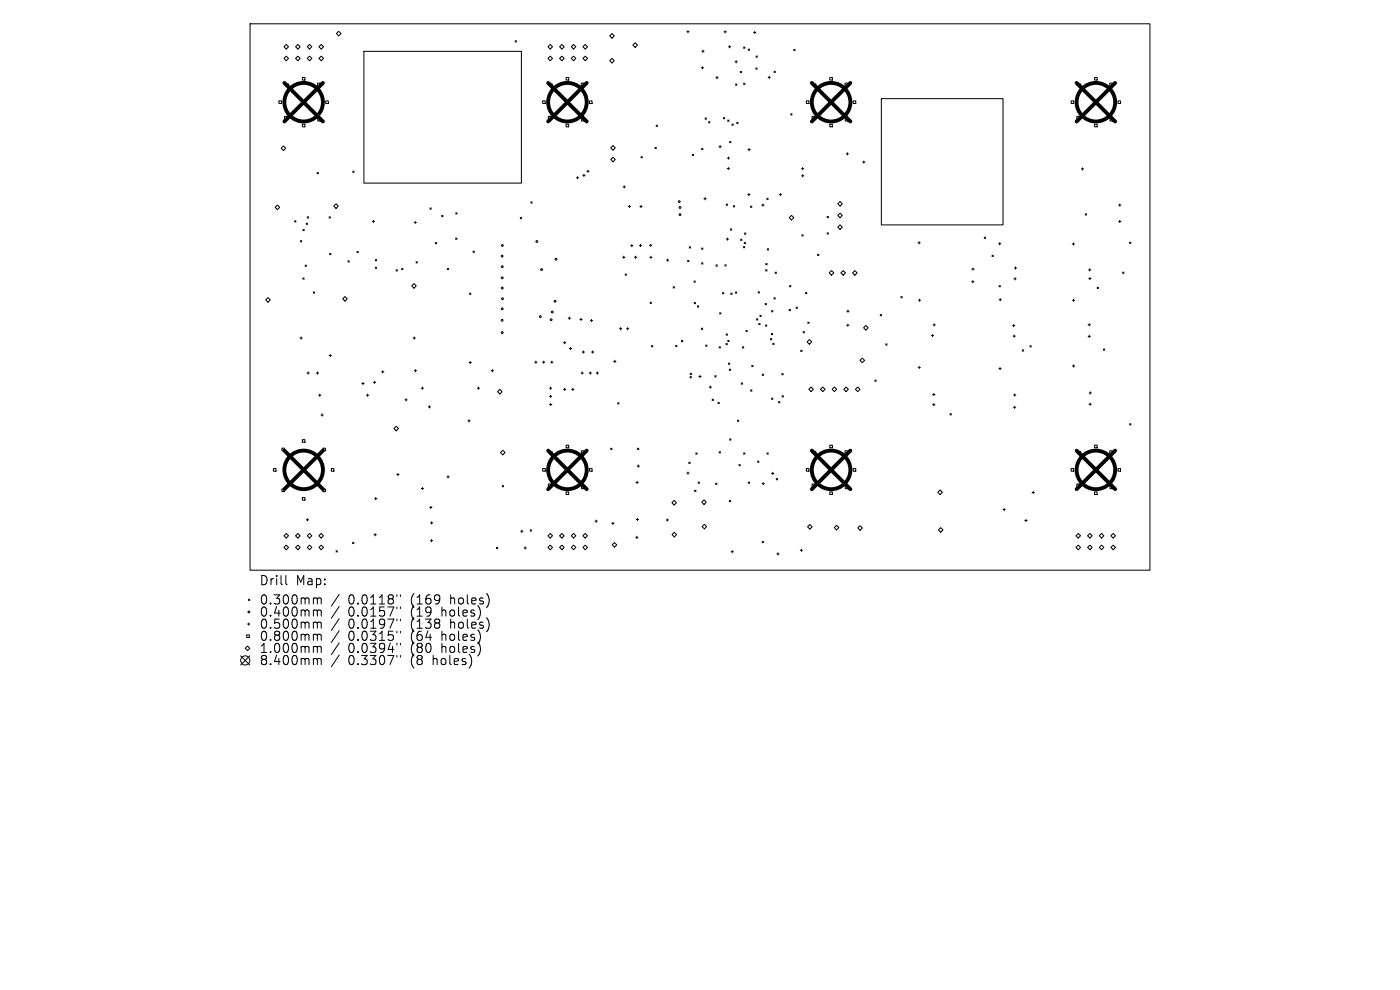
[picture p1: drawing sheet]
<svg xmlns="http://www.w3.org/2000/svg" width="297mm" height="210mm" viewBox="0 0 297 210" stroke-linecap="round" stroke-linejoin="round" font-family="sans-serif">
<defs><g id="words">
<g font-size="2.7">
<text x="54.9" y="124.4">Drill</text>
<text x="62.7" y="124.4">Map:</text>
<text x="54.9" y="128.5">0.300mm</text>
<text x="54.9" y="131.1">0.400mm</text>
<text x="73.9" y="128.5">0.0118&quot;</text>
<text x="73.9" y="131.1">0.0157&quot;</text>
<text x="87.3" y="128.5">(169</text>
<text x="87.3" y="131.1">(19</text>
<text x="93.9" y="131.1">holes)</text>
<text x="95.8" y="128.5">holes)</text>
<text x="54.9" y="133.6">0.500mm</text>
<text x="54.9" y="136.2">0.800mm</text>
<text x="73.9" y="133.6">0.0197&quot;</text>
<text x="73.9" y="136.2">0.0315&quot;</text>
<text x="87.3" y="133.6">(138</text>
<text x="87.3" y="136.2">(64</text>
<text x="93.9" y="136.2">holes)</text>
<text x="95.8" y="133.6">holes)</text>
<text x="54.9" y="138.8">1.000mm</text>
<text x="54.9" y="141.4">8.400mm</text>
<text x="73.9" y="138.8">0.0394&quot;</text>
<text x="73.9" y="141.4">0.3307&quot;</text>
<text x="87.3" y="138.8">(80</text>
<text x="87.3" y="141.4">(8</text>
<text x="92.1" y="141.4">holes)</text>
<text x="93.9" y="138.8">holes)</text>
</g>
</g></defs>
<g fill="none" stroke="#000" stroke-width=".21">
<path d="M53 5h191v116h-191zM60.6 17.8h.6v.6h-.6zM60.7 9.4l.5 .5-.5 .5-.5-.5zM60.7 11.9l.5 .5-.5 .5-.5-.5zM63.2 9.4l.5 .5-.5 .5-.5-.5zM63.2 11.9l.5 .5-.5 .5-.5-.5zM64.1 16.4h.6v.6h-.6zM65.7 9.4l.5 .5-.5 .5-.5-.5zM65.7 11.9l.5 .5-.5 .5-.5-.5zM67.4 17.6h.5v.6h-.5zM68.1 9.4l.5 .5-.5 .5-.4-.5zM68.1 11.9l.5 .5-.5 .5-.4-.5z"/>
<path d="M71.4 7.1l.4-.5 .5 .5-.5 .5zM77.2 10.9h33.4v27.9h-33.4zM109.3 8.6l.3 .3M109.6 8.6l-.3 .3M116.6 17.8h.6v.6h-.6zM116.7 9.4l.5 .5-.5 .5-.5-.5zM116.7 11.9l.5 .5-.5 .5-.5-.5zM119.2 9.4l.5 .5-.5 .5-.5-.5zM119.2 11.9l.5 .5-.5 .5-.5-.5zM120.1 16.4h.6v.6h-.6zM121.2 9.9l.5-.5 .5 .5-.5 .5zM121.2 12.4l.5-.5 .5 .5-.5 .5z"/>
<path d="M123.3 17.6h.6v.6h-.6zM123.7 9.9l.5-.5 .4 .5-.4 .5zM123.7 12.4l.5-.5 .4 .5-.4 .5zM129.3 7.6l.5-.5 .5 .5-.5 .5zM129.3 12.9l.5-.5 .5 .5-.5 .5zM134.3 9.6l.4-.5 .5 .5-.5 .4zM145.7 6.7h.5M145.9 6.5v.5M148.8 14.4h.5M148.9 10.9h.5M149 14.1v.5M149.1 10.6v.5"/>
<path d="M151.9 16.5h.4M152.1 16.2v.5M153.6 6.8h.5M153.8 6.5v.5M154.5 9.9h.5M154.8 9.7v.5M155.9 13.1h.5M156 17.8l.3 .3M156.2 12.9v.5M156.3 17.8l-.3 .3M157 15.1l.3 .3M157.3 15.1l-.3 .3"/>
<path d="M157.7 10l.3 .3M157.7 17.6l.3 .3M158 10l-.3 .3M158 17.6l-.3 .3M158.7 10.4l.3 .3M159 10.4l-.3 .3M159.9 6.9h.5M160.1 6.6v.5M160.3 14.4l.3 .3M160.4 11.9l.3 .3M160.6 14.4l-.3 .3M160.7 11.9l-.3 .3"/>
<path d="M163 16.4h.4M163.2 16.2v.5M164.2 15.1l.3 .3M164.5 15.1l-.3 .3M168.4 10.5l.3 .3M168.7 10.5l-.3 .3M172.5 17.8h.6v.6h-.6zM176 16.4h.6v.6h-.6zM179.3 17.6h.5v.6h-.5zM228.7 17.8h.6v.6h-.6zM232.2 16.4h.6v.6h-.6zM235.4 17.6h.6v.6h-.6z"/>
<path d="M59.2 21.4h.5v.5h-.5zM60.1 31l.5 .4-.5 .5-.5-.5zM60.4 24.7h.5v.5h-.5zM64.1 26.4h.6v.5h-.6zM67.3 36.6l.3 .3M67.4 25.1h.6v.6h-.6zM67.6 36.6l-.3 .3M69.1 21.4h.6v.6h-.6zM74.8 36.3l.3 .3M75.1 36.3l-.3 .3M115.1 21.4h.6v.5h-.6zM116.3 24.7h.6v.5h-.6z"/>
<path d="M120.1 26.4h.5v.5h-.5zM122.3 37.7h.5M122.5 37.5v.4M123.4 25.1h.5v.6h-.5zM123.6 37.2h.5M123.9 37v.4M124.5 36.3h.5M124.7 36.1v.5M125.1 21.4h.5v.6h-.5zM129.6 31.4l.4-.5 .5 .5-.5 .4zM129.6 33.8l.4-.5 .5 .5-.5 .5zM132.2 39.7h.5"/>
<path d="M132.4 39.4v.5M136 33.2l.3 .3M136.3 33.2l-.3 .3M138.9 31.2l.3 .3M139.2 26.5l.3 .3M139.2 31.2l-.3 .3M139.5 26.5l-.3 .3M146.9 32.7l.3 .3M147.2 32.7l-.3 .3M148.8 31.5l.3 .3M149.1 31.5l-.3 .3M149.6 25l.3 .3"/>
<path d="M149.9 25l-.3 .3M150.3 25.8l.3 .3M150.6 25.8l-.3 .3M152.5 31.1h.5M152.8 30.9v.5M153.5 24.9l.3 .3M153.8 24.9l-.3 .3M154.3 35.8h.5M154.3 33.5h.5M154.4 25.5l.3 .2M154.5 35.5v.5M154.5 33.3v.5"/>
<path d="M154.7 25.5l-.3 .2M154.8 30l.3 .3M155.1 30l-.3 .3M155.3 26.3l.3 .3M155.6 26.3l-.3 .3M156.3 25.9l.3 .3M156.6 25.9l-.3 .3M158.7 31.7h.5M158.9 31.5v.5M167.7 24.1l.3 .3M168 24.1l-.3 .3M170 35.8h.5"/>
<path d="M170.1 37.3h.4M170.3 35.5v.5M170.3 37v.5M171.1 21.4h.5v.5h-.5zM172.3 24.7h.5v.5h-.5zM176 26.4h.6v.5h-.6zM179.3 25.1h.6v.6h-.6zM179.5 32.6h.5M179.8 32.4v.5M181 21.4h.5v.6h-.5zM183 34.4h.5M183.2 34.1v.5"/>
<path d="M187 20.9h25.8v26.8h-25.8zM227.2 21.4h.6v.5h-.6zM228.4 24.7h.6v.5h-.6zM229.4 35.8h.5M229.6 35.6v.5M232.2 26.4h.6v.5h-.6zM235.5 25.1h.5v.6h-.5zM237.2 21.4h.5v.6h-.5zM58.8 43.5l.5 .5-.5 .5-.4-.5zM62.5 46.8l.3 .3M62.8 46.8l-.3 .3M63.7 51l.3 .3"/>
<path d="M64 51l-.3 .3M64.2 58.9l.3 .3M64.2 48.7l.3 .3M64.5 58.9l-.3 .3M64.5 48.7l-.3 .3M64.7 56.2l.3 .3M65 47.3l.3 .3M65 56.2l-.3 .3M65.2 46l.3 .3M65.3 47.3l-.3 .3M65.5 46l-.3 .3M69.8 46l.3 .3"/>
<path d="M69.9 53.8l.3 .2M70.1 46l-.3 .3M70.2 53.8l-.3 .2M70.8 43.7l.5-.5 .5 .5-.5 .5zM73.8 55.3l.3 .3M74.1 55.3l-.3 .3M75.7 53.3l.3 .3M76 53.3l-.3 .3M79 47h.5M79.2 46.7v.5M79.6 55.1l.3 .3M79.6 56.6l.3 .3"/>
<path d="M79.9 55.1l-.3 .3M79.9 56.6l-.3 .3M84 57.2l.3 .3M84.3 57.2l-.3 .3M85.2 56.9l.3 .3M85.5 56.9l-.3 .3M87.9 47.2h.4M88.1 47v.4M88.3 55.5l.3 .3M88.6 55.5l-.3 .3M91.2 44.1l.3 .3M91.5 44.1l-.3 .3"/>
<path d="M92.3 51.4l.3 .3M92.6 51.4l-.3 .3M93.7 45.7l.3 .3M94 45.7l-.3 .3M94.9 56.9l.3 .3M95.2 56.9l-.3 .3M96.7 50.5l.3 .3M96.7 45.1l.3 .3M97 50.5l-.3 .3M97 45.1l-.3 .3M100.4 53.3l.2 .3M100.6 53.3l-.2 .3"/>
<path d="M110.4 46.1l.3 .3M110.7 46.1l-.3 .3M112.6 42.8l.3 .3M112.9 42.8l-.3 .3M132.1 54.6h.5M132.3 54.3v.5M132.6 58.1l.3 .3M132.9 58.1l-.3 .3M133.3 43.8h.5M133.5 43.5v.5M133.8 52.1h.5M134 51.9v.5"/>
<path d="M134.6 54.6h.5M134.8 54.3v.5M135.6 52.1h.5M135.7 43.8h.5M135.9 51.8v.5M136 43.6v.5M137.8 52h.5M137.8 54.6h.5M138 51.8v.5M138.1 54.3v.5M141.4 55.2h.5M141.6 54.9v.5"/>
<path d="M145.9 55.2l.3 .3M146.2 55.2l-.3 .3M146.2 52.3l.3 .3M146.5 52.3l-.3 .3M147.2 59.6l.3 .3M147.5 59.6l-.3 .3M148.8 52.6l.3 .3M148.8 55.7l.3 .3M149.1 52.6l-.3 .3M149.1 55.7l-.3 .3M149.3 42.2h.5M149.6 41.9v.5"/>
<path d="M151.9 56.2l.3 .3M152.2 56.2l-.3 .3M153.8 56.2l.3 .3M154.1 56.2l-.3 .3M154.1 43.3l.2 .3M154.1 50.7h.5M154.3 50.5v.5M154.3 43.3l-.2 .3M155 48.5l.2 .3M155.2 48.5l-.2 .3M155.6 43.6l.3 .3M155.9 43.6l-.3 .3"/>
<path d="M157.1 50.7l.3 .3M157.4 50.7l-.3 .3M157.7 52.3l.3 .3M157.9 51.4l.3 .3M157.9 49.4l.3 .3M158 52.3l-.3 .3M158.2 51.4l-.3 .3M158.2 49.4l-.3 .3M158.6 41.3h.5M158.9 41v.5M159.2 43.7l.3 .3M159.5 43.7l-.3 .3"/>
<path d="M161.6 43.5h.5M161.9 43.3v.5M162.4 57.2l.3 .3M162.5 55.9l.2 .3M162.7 42l.3 .3M162.7 57.2l-.3 .3M162.7 55.9l-.2 .3M162.8 52.8l.3 .2M163 42l-.3 .3M163.1 52.8l-.3 .2M164.4 57.7l.3 .3M164.7 57.7l-.3 .3"/>
<path d="M165.3 41.3h.5M165.6 41v.5M167.4 46.2l.5-.5 .5 .5-.5 .5zM170.1 49.8l.3 .3M170.4 49.8l-.3 .3M173.4 53.9l.3 .3M173.7 53.9l-.3 .3M175.5 45.9l.3 .3M175.5 49.4l.3 .3M175.8 45.9l-.3 .3M175.8 49.4l-.3 .3M175.9 57.9l.5-.5 .5 .5-.5 .5z"/>
<path d="M177.7 43.2l.5-.5 .5 .5-.5 .5zM177.7 45.7l.5-.5 .5 .5-.5 .5zM177.7 48.2l.5-.5 .5 .5-.5 .5zM178.4 57.9l.5-.5 .5 .5-.5 .5zM180.9 57.9l.4-.5 .5 .5-.5 .5zM194.7 51.5h.5M195 51.3v.5M206.1 59.8h.5M206.2 57.1h.4M206.4 59.5v.5M206.4 56.8v.5M208.8 50.3l.3 .3"/>
<path d="M209.1 50.3l-.3 .3M210.4 54.1l.3 .3M210.7 54.1l-.3 .3M211.8 51.7h.5M212.1 51.5v.4M215.1 59.2h.5M215.2 56.9h.5M215.3 58.9v.5M215.4 56.6v.5M227.5 51.8h.5M227.7 51.5v.5M230.2 45.3l.3 .3"/>
<path d="M230.5 45.3l-.3 .3M230.9 57.3h.5M231 59.1h.5M231.2 57v.5M231.2 58.9v.4M237.3 47h.5M237.3 43.5h.5M237.6 43.3v.5M237.6 46.7v.5M238.2 57.7l.2 .3M238.4 57.7l-.2 .3M239.6 51.4l.3 .3"/>
<path d="M239.9 51.4l-.3 .3M56.8 63.1l.5 .5-.5 .5-.4-.5zM63.6 71.7h.5M63.9 71.5v.5M65.1 79.1h.5M65.4 78.9v.5M66.5 61.9l.2 .3M66.7 61.9l-.2 .3M67.1 79.1h.5M67.3 78.9v.5M69.8 75.4h.5M70.1 75.2v.5"/>
<path d="M72.7 63.4l.5-.5 .5 .5-.5 .5zM81 78.9h.4M81.2 78.6v.5M87.3 60.6l.5-.4 .5 .4-.5 .5zM87.6 71.7h.5M87.9 71.5v.5M87.9 78.6h.5M88.1 78.4v.5M99.5 76.9h.5M99.6 62.2l.3 .3M99.8 76.7v.5M99.9 62.2l-.3 .3"/>
<path d="M104.2 78.6h.5M104.5 78.4v.5M113.4 76.8h.5M113.7 76.6v.5M115.1 76.8h.5M115.3 76.6v.5M116.8 76.8h.5M117.1 76.6v.5M119.5 72.7h.5M119.8 72.5v.4M120.5 67.5h.5M120.8 67.3v.4"/>
<path d="M120.8 73.9h.5M121 73.7v.5M123 67.8h.5M123.3 67.5v.5M123.3 79.1h.4M123.5 78.9v.5M123.5 74.7h.5M123.8 74.4v.5M125 79.1h.5M125.2 78.9v.5M125.2 68h.5M125.5 67.8v.4"/>
<path d="M125.5 74.7h.5M125.7 74.4v.5M126.5 79.1h.5M126.7 78.9v.5M130.2 76.7h.5M130.4 76.4v.5M131.4 69.7h.5M131.7 69.5v.5M132.9 69.7h.5M133.2 69.5v.5M137.9 64.1l.3 .3M138.2 64.1l-.3 .3"/>
<path d="M138.2 73.3l.3 .3M138.5 73.3l-.3 .3M142.8 60.8l.3 .3M143.1 60.8l-.3 .3M143.3 73.3l.3 .2M143.6 73.3l-.3 .2M144.6 72.2l.2 .3M144.8 72.2l-.2 .3M146.4 79.9l.3 .3M146.4 79.2l.3 .3M146.7 79.9l-.3 .3M146.7 79.2l-.3 .3"/>
<path d="M147.3 64.1l.3 .3M147.6 64.1l-.3 .3M147.9 64.9l.3 .3M148.2 64.9l-.3 .3M148.2 79.9h.5M148.5 79.6v.5M148.8 69.6l.3 .3M149.1 69.6l-.3 .3M149.7 73.2l.3 .3M150 73.2l-.3 .3M151.6 79.7l.3 .3M151.9 79.7l-.3 .3"/>
<path d="M152.6 73.5l.2 .3M152.7 66.3l.3 .3M152.8 73.5l-.2 .3M153 66.3l-.3 .3M153.3 62.1l.3 .2M153.6 62.1l-.3 .2M154 72.9l.3 .3M154 70.8l.3 .3M154.3 72.9l-.3 .3M154.3 70.8l-.3 .3M154.4 72.2l.3 .3M154.5 77l.3 .3"/>
<path d="M154.7 72.2l-.3 .3M154.7 78.3l.3 .3M154.8 77l-.3 .3M155 78.3l-.3 .3M155 62.2l.3 .3M155.3 62.2l-.3 .3M156 61.9l.3 .3M156.3 61.9l-.3 .3M157.5 73.5l.3 .3M157.8 73.5l-.3 .3M158.2 70.1l.3 .3M158.5 70.1l-.3 .3"/>
<path d="M159.5 77.5l.3 .3M159.8 77.5l-.3 .3M160.5 67.6l.3 .3M160.8 67.6l-.3 .3M160.8 61.9l.3 .3M161 68.6l.3 .3M161.1 61.9l-.3 .3M161.2 66.9l.3 .3M161.3 68.6l-.3 .3M161.5 66.9l-.3 .3M161.7 79.4l.3 .2M162 79.4l-.3 .2"/>
<path d="M162.3 64.4l.3 .3M162.4 68.9l.3 .3M162.6 64.4l-.3 .3M162.7 68.9l-.3 .3M163.4 71.8l.3 .3M163.6 70.7l.3 .3M163.7 65.9l.3 .3M163.7 71.8l-.3 .3M163.9 70.7l-.3 .3M163.9 72.8l.3 .3M164 65.9l-.3 .3M164.2 63.2l.3 .2"/>
<path d="M164.2 72.8l-.3 .3M164.5 63.2l-.3 .2M165.9 79.2l.3 .3M166.2 79.2l-.3 .3M167.4 65.6l.3 .3M167.5 60.6l.3 .3M167.7 65.6l-.3 .3M167.8 60.6l-.3 .3M168.9 65.1l.3 .3M169.2 65.1l-.3 .3M169.9 74.3l.3 .3M170.2 74.3l-.3 .3"/>
<path d="M170.4 70.3l.3 .3M170.7 70.3l-.3 .3M170.9 62l.3 .3M171.2 62l-.3 .3M171.2 72.5l.5-.5 .5 .5-.5 .5zM171.4 68.3l.3 .3M171.7 68.3l-.3 .3M179.6 69h.5M179.6 66h.5M179.9 68.7v.5M179.9 65.8v.5M182.4 76.4l.5-.4 .5 .4-.5 .5z"/>
<path d="M183.2 69.5l.5-.5 .5 .5-.5 .5zM186.7 66.7l.3 .3M187 66.7l-.3 .3M187.9 72.9l.3 .3M188.2 72.9l-.3 .3M191.1 62.9l.3 .3M191.4 62.9l-.3 .3M194.8 78h.5M194.8 63.7h.5M195 77.7v.5M195.1 63.4v.5M197.6 71.2h.5"/>
<path d="M197.8 70.9v.5M197.9 68.9h.5M198.2 68.7v.5M211.9 78.2h.5M211.9 60.6l.3 .3M212 63.6h.4M212.2 78v.4M212.2 63.3v.5M212.2 60.6l-.3 .3M214.8 69.1h.5M214.9 71.3h.5M215.1 68.8v.5"/>
<path d="M215.1 71.1v.4M216.9 74.2l.2 .3M217.1 74.2l-.2 .3M218.5 73.3l.3 .3M218.8 73.3l-.3 .3M227.5 63.7h.5M227.5 77.6h.5M227.8 63.5v.5M227.8 77.4v.5M230.8 68.9h.5M230.8 71.4h.5M231.1 68.7v.4"/>
<path d="M231.1 71.1v.5M232.8 60.9l.2 .3M233 60.9l-.2 .3M234.1 74l.3 .3M234.4 74l-.3 .3M58 99.4h.6v.6h-.6zM59.8 95.1h.6v.5h-.6zM64.1 93.3h.6v.5h-.6zM67.6 83.8h.5M67.8 83.6v.5M68.1 88h.5M68.3 87.8v.5"/>
<path d="M68.5 95.1h.5v.5h-.5zM70.3 99.4h.5v.6h-.5zM76.7 81.4h.5M77 81.1v.5M77.7 83.8h.5M78 83.6v.5M79.2 81.1h.5M79.5 80.9v.5M83.6 90.9l.4-.5 .5 .5-.5 .5zM85.9 84.8h.5M86.1 84.6v.5M89.4 82.3h.5"/>
<path d="M89.6 82.1v.5M90.9 86.3h.4M91.1 86.1v.5M99.3 89.3h.5M99.5 89v.5M101.2 82.3h.5M101.5 82.1v.5M105.5 83.1l.5-.5 .5 .5-.5 .5zM106.2 96l.5-.5 .5 .5-.5 .5zM115.1 99.4h.6v.5h-.6zM116.6 82.3h.5M116.6 84.1h.5"/>
<path d="M116.6 85.8h.5M116.6 95.8h.6v.6h-.6zM116.8 82.1v.5M116.8 83.8v.5M116.8 85.6v.5M119.5 82.6h.5M119.8 82.4v.4M120.1 94.4h.6v.6h-.6zM121.3 82.6h.5M121.5 82.4v.4M123.3 95.6h.6v.6h-.6zM125.1 99.4h.5v.6h-.5z"/>
<path d="M129.5 95.1l.3 .3M129.8 95.1l-.3 .3M131 85.4l.3 .3M131.3 85.4l-.3 .3M135.2 98.9h.5M135.2 95.1l.3 .3M135.4 98.6v.5M135.5 95.1l-.3 .3M146.1 98l.3 .3M146.4 98l-.3 .3M147.6 96.1l.3 .3M147.9 96.1l-.3 .3"/>
<path d="M150.4 82.1h.5M150.7 81.9v.5M151.1 84.7l.3 .3M151.4 84.7l-.3 .3M152.3 85.3l.3 .3M152.6 95.8l.2 .3M152.6 85.3l-.3 .3M152.8 95.8l-.2 .3M154.8 93.1l.3 .3M155.1 93.1l-.3 .3M156.4 89.1l.3 .3M156.7 89.1l-.3 .3"/>
<path d="M156.8 98.5l.2 .3M157 98.5l-.2 .3M157.3 81.2l.2 .3M157.5 81.2l-.2 .3M157.7 96.1l.3 .3M158 96.1l-.3 .3M159.2 82.7l.3 .3M159.5 82.7l-.3 .3M160.7 97.8l.3 .3M161 97.8l-.3 .3M162.7 96.1l.3 .3M163 96.1l-.3 .3"/>
<path d="M163.7 84.4l.3 .3M164 84.4l-.3 .3M165.2 85.2l.3 .3M165.5 85.2l-.3 .3M165.9 83.9l.3 .3M166.2 83.9l-.3 .3M171.1 99.4h.5v.5h-.5zM171.6 82.6l.5-.5 .5 .5-.5 .5zM172.5 95.8h.6v.6h-.6zM174.1 82.6l.4-.5 .5 .5-.5 .5zM176 94.4h.6v.6h-.6zM176.5 82.6l.5-.5 .5 .5-.5 .5z"/>
<path d="M179 82.6l.5-.5 .5 .5-.5 .5zM179.3 95.6h.5v.6h-.5zM181 99.4h.5v.6h-.5zM181.5 82.6l.5-.5 .5 .5-.5 .5zM185.6 80.6l.3 .3M185.9 80.6l-.3 .3M197.9 83.7h.4M197.9 85.8h.4M198.1 83.5v.4M198.1 85.6v.5M201.5 87.7l.3 .3M201.8 87.7l-.3 .3"/>
<path d="M215 86.4h.5M215 83.8h.5M215.2 86.2v.4M215.3 83.6v.4M227.2 99.4h.6v.5h-.6zM228.7 95.8h.6v.6h-.6zM231 85.7h.5M231 83.4h.5M231.3 85.5v.5M231.3 83.1v.5M232.2 94.4h.6v.6h-.6zM235.4 95.6h.6v.6h-.6z"/>
<path d="M237.2 99.4h.5v.6h-.5zM239.6 89.9l.3 .3M239.9 89.9l-.3 .3M59.8 103.7h.6v.6h-.6zM60.7 113.2l.5 .5-.5 .4-.5-.4zM60.7 115.6l.5 .5-.5 .5-.5-.5zM63.2 113.2l.5 .5-.5 .4-.5-.4zM63.2 115.6l.5 .5-.5 .5-.5-.5zM64.1 105.5h.6v.6h-.6zM65 110.3h.5M65.2 110v.5M65.7 113.2l.5 .5-.5 .4-.5-.4z"/>
<path d="M65.7 115.6l.5 .5-.5 .5-.5-.5zM68.1 113.2l.5 .5-.5 .4-.4-.4zM68.1 115.6l.5 .5-.5 .5-.4-.5zM68.5 103.7h.5v.6h-.5zM71.3 116.8l.3 .3M71.6 116.8l-.3 .3M74.8 115l.3 .3M75.1 115l-.3 .3M79.3 113.4h.5M79.5 105.8h.5M79.6 113.2v.5M79.7 105.5v.5"/>
<path d="M84.2 100.7h.5M84.4 100.4v.5M89.4 103.6h.5M89.6 103.4v.5M91.2 107.6h.4M91.3 114.7h.5M91.3 110.9h.5M91.4 107.4v.5M91.5 114.5v.4M91.6 110.7v.5M94.8 101.2h.5M95.1 100.9v.5"/>
<path d="M105.3 116.1l.3 .3M105.6 116.1l-.3 .3M106.5 103l.3 .3M106.8 103l-.3 .3M110.5 112.7h.5M110.7 112.5v.4M111.2 116.2h.5M111.4 116v.5M112.5 112.4l.3 .3M112.8 112.4l-.3 .3M116.3 102.7h.6v.5h-.6zM116.7 113.2l.5 .5-.5 .4-.5-.4z"/>
<path d="M116.7 115.6l.5 .5-.5 .5-.5-.5zM119.2 113.2l.5 .5-.5 .4-.5-.4zM119.2 115.6l.5 .5-.5 .5-.5-.5zM120.1 104.4h.5v.5h-.5zM121.2 113.7l.5-.5 .5 .5-.5 .4zM121.2 116.1l.5-.5 .5 .5-.5 .5zM123.4 103.1h.5v.6h-.5zM123.7 113.7l.5-.5 .4 .5-.4 .4zM123.7 116.1l.5-.5 .4 .5-.4 .5zM126.2 110.6h.5M126.5 110.3v.5M129.8 111h.5"/>
<path d="M130 110.8v.5M130.4 115.1l.4 .5-.4 .5-.5-.5zM134.9 114h.5M134.9 102.3h.5M135 110.2h.5M135.1 113.7v.5M135.2 102.1v.5M135.2 109.9v.5M141.3 110.3h.5M141.6 110.1v.4M142.5 106.6l.5-.4 .5 .4-.5 .5zM142.6 113.4l.4-.5 .5 .5-.5 .5z"/>
<path d="M145.7 100.4h.5M145.9 100.1v.5M147.4 104l.2 .3M147.6 104l-.2 .3M148.1 102.2l.3 .3M148.4 102.2l-.3 .3M148.9 106.5l.5-.5 .4 .5-.4 .5zM148.9 111.7l.5-.5 .5 .5-.5 .5zM151.8 102.5l.3 .3M152.1 102.5l-.3 .3M154.7 106.2l.3 .2M155 106.2l-.3 .2"/>
<path d="M155.1 117h.5M155.3 116.8v.5M158.7 102.2l.3 .3M159 102.2l-.3 .3M161.7 102.6h.5M161.7 114.8l.3 .3M161.9 102.4v.4M162 114.8l-.3 .3M163.7 100.4h.5M163.9 100.2v.5M164.7 101.5l.3 .3M164.8 117.5h.5"/>
<path d="M165 101.5l-.3 .3M165 117.3v.4M169.8 116.7h.5M170 116.5v.5M171.3 111.8l.5-.5 .5 .5-.5 .4zM172.3 102.7h.5v.5h-.5zM176 104.4h.6v.5h-.6zM177 111.9l.5-.5 .5 .5-.5 .5zM179.3 103.1h.6v.6h-.6zM182 112l.5-.5 .5 .5-.5 .5zM199 104.4l.4-.5 .5 .5-.5 .5zM199.1 112.4l.5-.5 .5 .5-.5 .5z"/>
<path d="M212.8 108.1h.5M213 107.9v.4M217.4 110.4h.5M217.7 110.2v.5M218.9 104.5h.5M219.2 104.2v.5M228.3 113.7l.4-.5 .5 .5-.5 .4zM228.3 116.1l.4-.5 .5 .5-.5 .5zM228.4 102.7h.6v.5h-.6zM230.7 113.7l.5-.5 .5 .5-.5 .4zM230.7 116.1l.5-.5 .5 .5-.5 .5zM232.2 104.4h.6v.5h-.6z"/>
<path d="M233.2 113.7l.5-.5 .5 .5-.5 .4zM233.2 116.1l.5-.5 .5 .5-.5 .5zM235.5 103.1h.5v.6h-.5zM235.7 113.7l.5-.5 .4 .5-.4 .4zM235.7 116.1l.5-.5 .4 .5-.4 .5zM51.1 139.1l1.9 2M52 137.5l.5-.5 .5 .5-.5 .5zM52.3 134.7h.6v.5h-.6zM52.5 132.4h.5M52.7 127.1l.3 .3M52.8 132.1v.5M53 127.1l-.3 .3"/>
<path d="M53 139.1l-1.9 2M60.6 122.1v1.7l.3 .2M66.8 126.8h.2l.3 .3M66.8 129.4l.4 .1 .1 .2M66.8 132h.2l.3 .3M66.8 134.5l.4 .1 .1 .2M66.8 137.1h.2l.3 .3M66.8 139.7l.4 .1 .1 .2M67.3 127.1l.3-.3 .5 .1 .1 1.2M67.3 127.1v1M67.3 129.7v1M67.3 132.3v1"/>
<path d="M67.3 134.8v1M67.3 137.4v1M67.3 140v1M67.3 129.7l.3-.3 .5 .1 .1 1.2M67.3 132.3l.3-.3 .5 .1 .1 1.2M67.3 134.8l.3-.3 .5 .1 .1 1.2M67.3 137.4l.3-.3 .5 .1 .1 1.2M67.3 140l.3-.3 .5 .1 .1 1.2M72 126.1l-1.7 2.5M72 128.7l-1.7 2.5M72 131.2l-1.7 2.5M72 133.8l-1.7 2.5"/>
<path d="M72 136.4l-1.7 2.5M72 138.9l-1.7 2.5M84.2 126.2v.4M84.2 128.8v.3M84.2 131.3v.4M84.2 133.9v.4M84.2 136.5v.3M84.2 139v.4M84.9 126.2v.4M84.9 128.8v.3M84.9 131.3v.4M84.9 133.9v.4"/>
<path d="M84.9 136.5v.3M84.9 139v.4"/>
<circle cx="106.5" cy="54.3" r=".19"/>
<circle cx="106.5" cy="58.9" r=".19"/>
<circle cx="106.5" cy="56.6" r=".19"/>
<circle cx="106.6" cy="52.1" r=".19"/>
<circle cx="113.9" cy="51.2" r=".19"/>
<circle cx="114.9" cy="57.2" r=".19"/>
<circle cx="118" cy="55" r=".19"/>
<circle cx="144.1" cy="42.8" r=".19"/>
<circle cx="144.3" cy="45.5" r=".19"/>
<circle cx="144.3" cy="44" r=".19"/>
<circle cx="106.5" cy="67.9" r=".19"/>
<circle cx="106.5" cy="65.5" r=".19"/>
<circle cx="106.5" cy="70.6" r=".19"/>
<circle cx="106.5" cy="61.1" r=".19"/>
<circle cx="106.6" cy="63.4" r=".19"/>
<circle cx="114.6" cy="67.2" r=".19"/>
<circle cx="116.9" cy="67.8" r=".19"/>
<circle cx="117.2" cy="66.2" r=".19"/>
<circle cx="117.7" cy="63.9" r=".19"/>
<circle cx="52.8" cy="129.8" r=".19"/>
<circle cx="52" cy="140.1" r=".97"/>
</g>
<g fill="none" stroke="#000" stroke-width=".82">
<path d="M60.3 17.6l8.2 8.2M68.5 17.6l-8.2 8.2M116.3 17.6l8.2 8.2M124.5 17.6l-8.2 8.2M172.2 17.6l8.2 8.2M180.4 17.6l-8.2 8.2M228.4 17.6l8.2 8.2M236.6 17.6l-8.2 8.2M60.3 95.6l8.2 8.2M68.5 95.6l-8.2 8.2M116.3 95.6l8.2 8.2M124.5 95.6l-8.2 8.2"/>
<path d="M172.2 95.6l8.2 8.2M180.4 95.6l-8.2 8.2M228.4 95.6l8.2 8.2M236.6 95.6l-8.2 8.2"/>
<circle cx="64.4" cy="21.7" r="4.1"/>
<circle cx="120.4" cy="21.7" r="4.1"/>
<circle cx="176.3" cy="21.7" r="4.1"/>
<circle cx="232.5" cy="21.7" r="4.1"/>
<circle cx="64.4" cy="99.7" r="4.1"/>
<circle cx="120.4" cy="99.7" r="4.1"/>
<circle cx="176.3" cy="99.7" r="4.1"/>
<circle cx="232.5" cy="99.7" r="4.1"/>
</g>
<use href="#words"/>
</svg>
